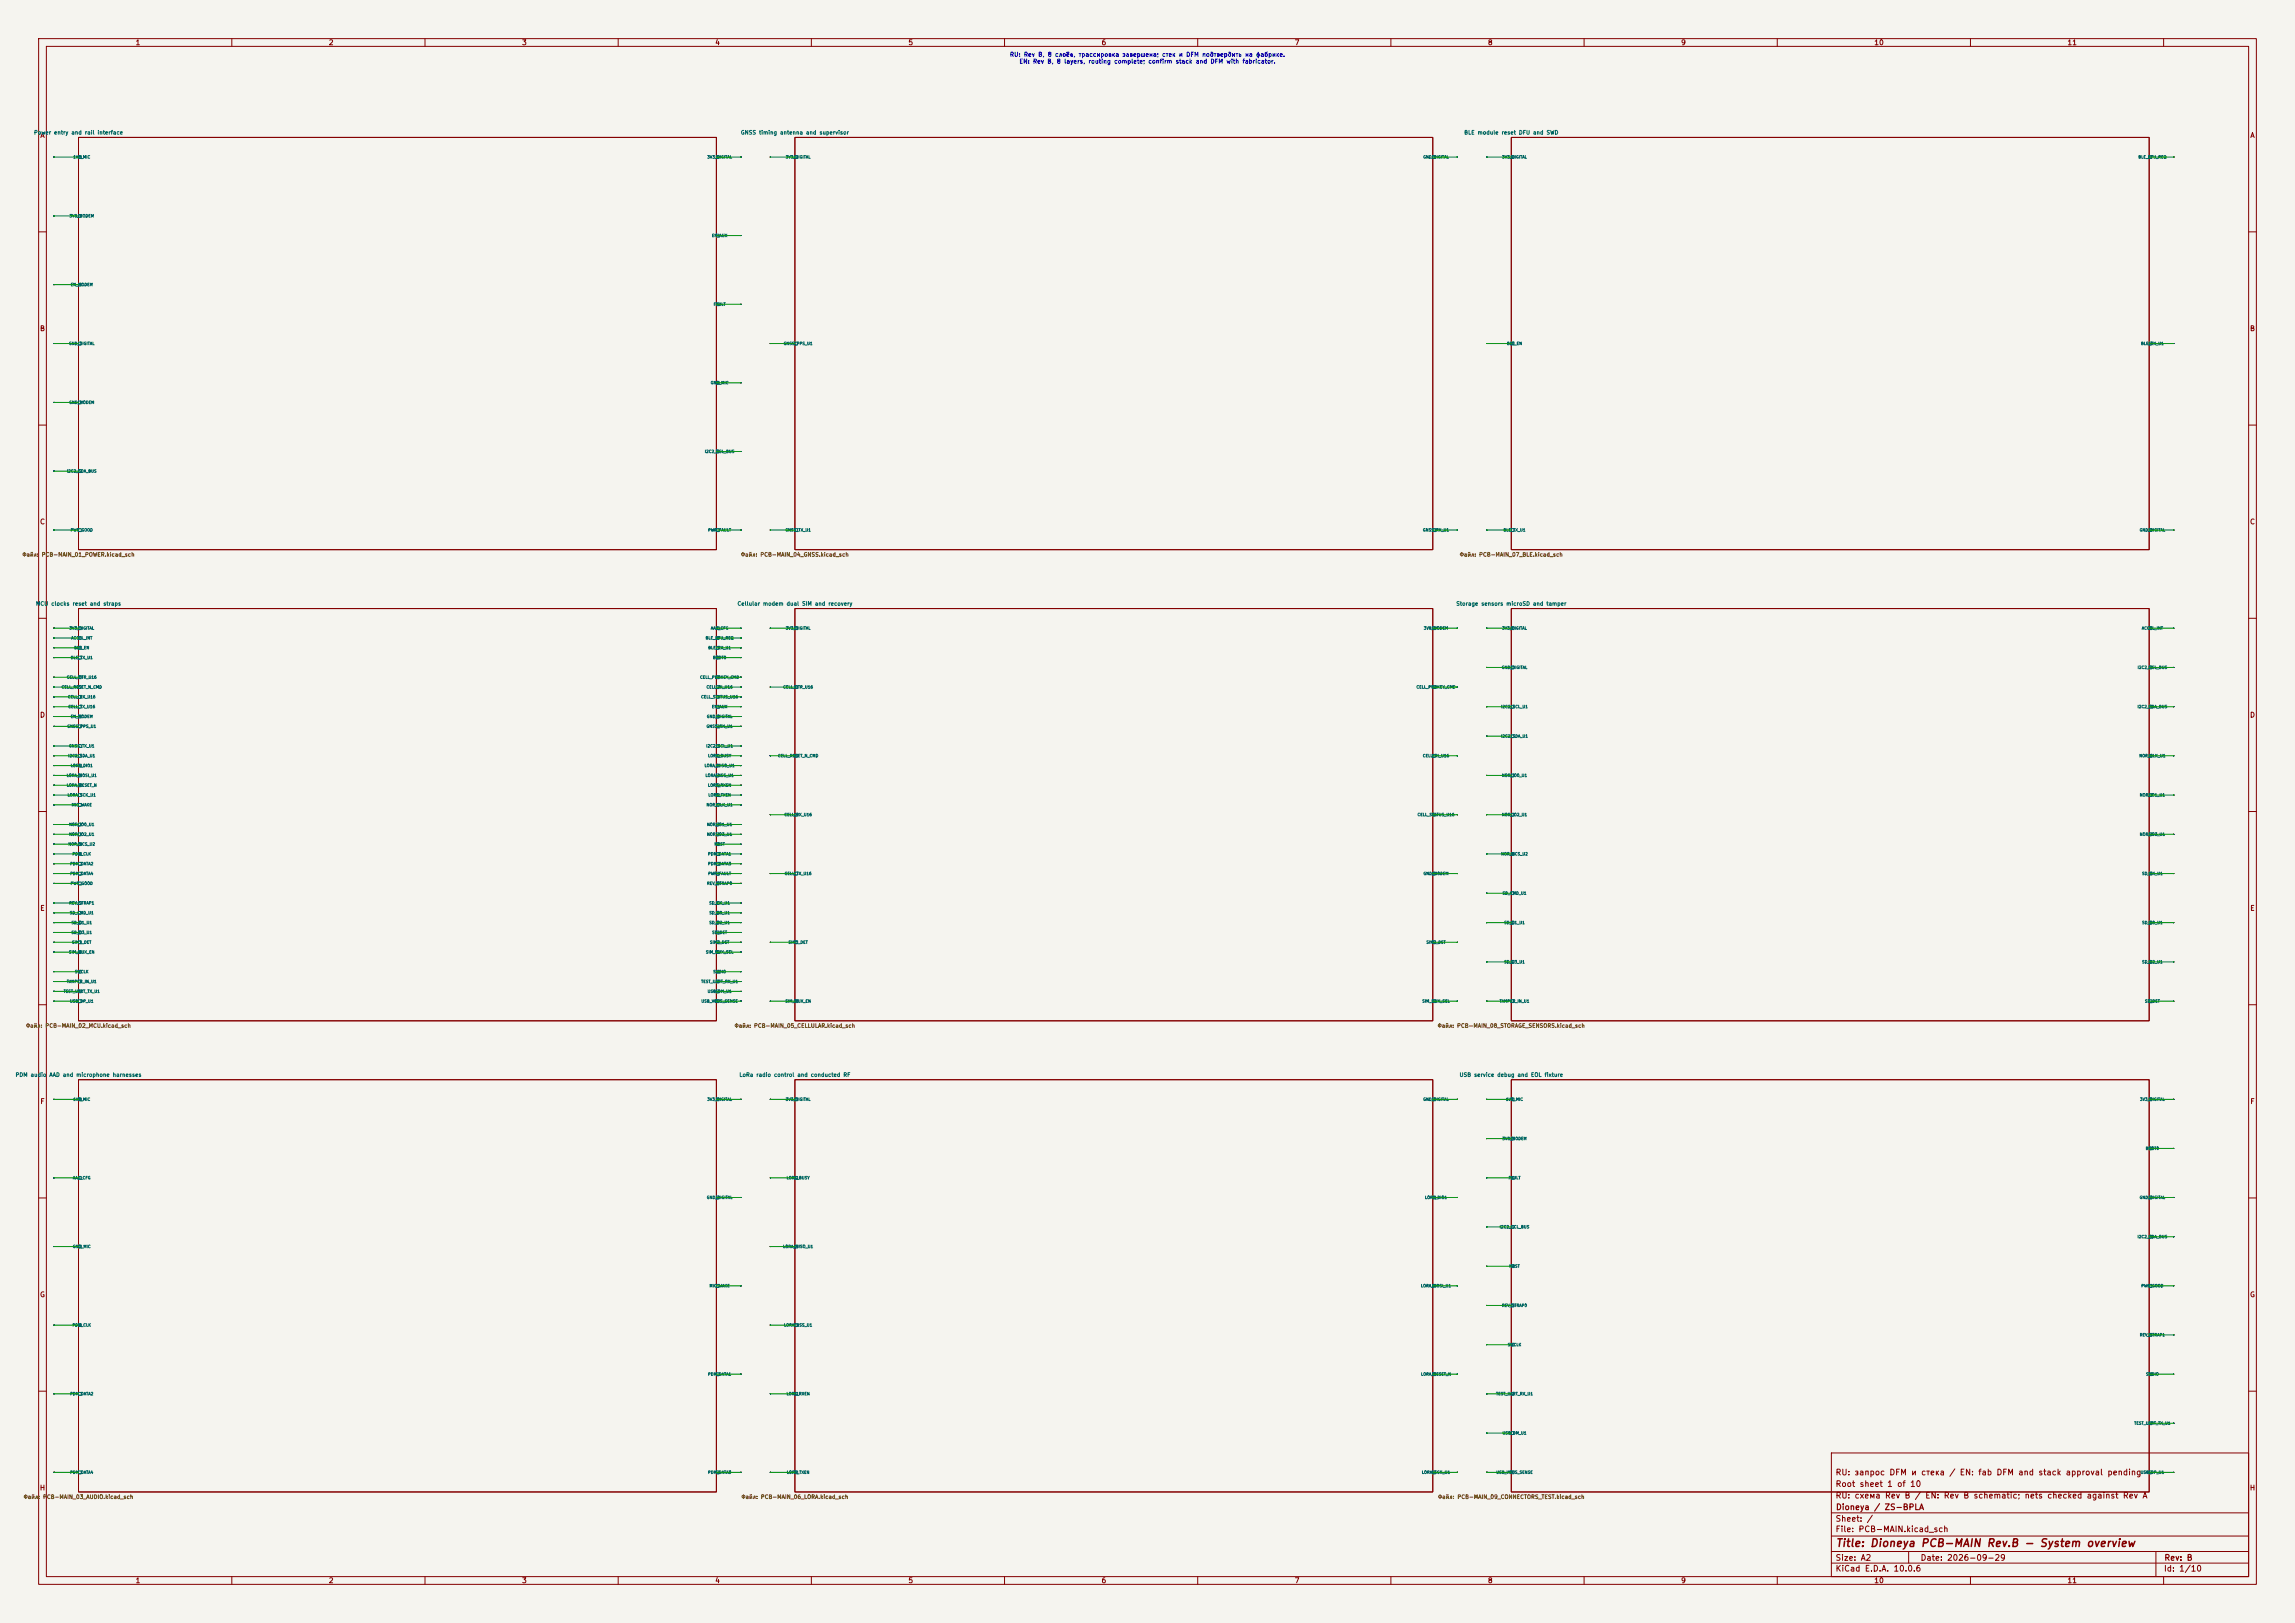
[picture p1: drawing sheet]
<svg xmlns="http://www.w3.org/2000/svg" width="594mm" height="420mm" viewBox="0 0 594 420" stroke-linecap="round" stroke-linejoin="round" font-family="sans-serif">
<defs><g id="words">
<text font-size="2" fill="#840000" x="475" y="400.8">Title: Dioneya PCB-MAIN Rev.B - System overview</text>
<g font-size="1.5" fill="#840000">
<text x="475" y="382.1">RU: запрос DFM и стека / EN: fab DFM and stack approval pending</text>
<text x="475" y="388.1">RU: схема Rev B / EN: Rev B schematic; nets checked against Rev A</text>
<text x="475" y="385.1">Root sheet 1 of 10</text>
<text x="475" y="394.1">Sheet: /</text>
<text x="475.1" y="391.1">Dioneya / ZS-BPLA</text>
<text x="475" y="396.8">File: PCB-MAIN.kicad_sch</text>
<text x="475" y="407">KiCad E.D.A. 10.0.6</text>
<text x="475" y="404.2">Size: A2</text>
<text x="497" y="404.2">Date: 2026-09-29</text>
<text x="560" y="407">Id: 1/10</text>
<text x="560.1" y="404.2">Rev: B</text>
</g>
<g font-size="1.3" fill="#840000">
<text x="35" y="12">1</text>
<text x="85" y="12">2</text>
<text x="135" y="12">3</text>
<text x="185" y="12">4</text>
<text x="235" y="12">5</text>
<text x="285" y="12">6</text>
<text x="335" y="12">7</text>
<text x="385" y="12">8</text>
<text x="435" y="12">9</text>
<text x="485" y="12">10</text>
<text x="535" y="12">11</text>
<text x="10.3" y="36">A</text>
<text x="582.3" y="36">A</text>
<text x="10.2" y="86">B</text>
<text x="582.2" y="86">B</text>
<text x="10.2" y="136">C</text>
<text x="582.2" y="136">C</text>
<text x="10.2" y="186">D</text>
<text x="582.2" y="186">D</text>
<text x="10.3" y="236">E</text>
<text x="582.3" y="236">E</text>
<text x="10.3" y="286">F</text>
<text x="582.3" y="286">F</text>
<text x="10.2" y="336">G</text>
<text x="582.2" y="336">G</text>
<text x="10.2" y="386">H</text>
<text x="582.2" y="386">H</text>
<text x="35" y="410">1</text>
<text x="85" y="410">2</text>
<text x="135" y="410">3</text>
<text x="185" y="410">4</text>
<text x="235" y="410">5</text>
<text x="285" y="410">6</text>
<text x="335" y="410">7</text>
<text x="385" y="410">8</text>
<text x="435" y="410">9</text>
<text x="485" y="410">10</text>
<text x="535" y="410">11</text>
</g>
<g font-size="1.1" fill="#0000c2">
<text x="261.3" y="14.9">RU: Rev B, 8 слоёв, трассировка завершена; стек и DFM подтвердить на фабрике.</text>
<text x="263.7" y="16.7">EN: Rev B, 8 layers, routing complete; confirm stack and DFM with fabricator.</text>
</g>
<g font-size="1" fill="#006464">
<text x="8.7" y="35">Power entry and rail interface</text>
<text x="191.6" y="35">GNSS timing antenna and supervisor</text>
<text x="378.9" y="35">BLE module reset DFU and SWD</text>
<text x="9.2" y="157">MCU clocks reset and straps</text>
<text x="190.8" y="157">Cellular modem dual SIM and recovery</text>
<text x="376.8" y="157">Storage sensors microSD and tamper</text>
<text x="3.9" y="278.9">PDM audio</text>
<text x="12.7" y="278.9">AAD and microphone harnesses</text>
<text x="191.3" y="278.9">LoRa radio control and conducted RF</text>
<text x="377.7" y="278.9">USB service debug and EOL fixture</text>
</g>
<g font-size="1" fill="#725600">
<text x="5.7" y="144.3">Файл:</text>
<text x="10.7" y="144.3">PCB-MAIN_01_POWER.kicad_sch</text>
<text x="191.7" y="144.3">Файл: PCB-MAIN_04_GNSS.kicad_sch</text>
<text x="377.7" y="144.3">Файл: PCB-MAIN_07_BLE.kicad_sch</text>
<text x="6.6" y="266.2">Файл: PCB-MAIN_02_MCU.kicad_sch</text>
<text x="190" y="266.2">Файл: PCB-MAIN_05_CELLULAR.kicad_sch</text>
<text x="372" y="266.2">Файл: PCB-MAIN_08_STORAGE_SENSORS.kicad_sch</text>
<text x="6" y="388.1">Файл: PCB-MAIN_03_AUDIO.kicad_sch</text>
<text x="191.8" y="388.1">Файл: PCB-MAIN_06_LORA.kicad_sch</text>
<text x="372.1" y="388.1">Файл: PCB-MAIN_09_CONNECTORS_TEST.kicad_sch</text>
</g>
<g font-size=".7" fill="#006464">
<text x="18.9" y="41.2">1V8_MIC</text>
<text x="183" y="41.2">3V3_DIGITAL</text>
<text x="203.3" y="41.2">3V3_DIGITAL</text>
<text x="368.3" y="41.2">GND_DIGITAL</text>
<text x="388.7" y="41.2">3V3_DIGITAL</text>
<text x="553.4" y="41.2">BLE_DFU_REQ</text>
<text x="17.9" y="56.4">3V8_MODEM</text>
<text x="184.2" y="61.5">EN_AUX</text>
<text x="18.2" y="74.2">EN_MODEM</text>
<text x="184.6" y="79.3">FAULT</text>
<text x="17.8" y="89.4">GND_DIGITAL</text>
<text x="202.7" y="89.4">GNSS_PPS_U1</text>
<text x="390" y="89.4">BLE_EN</text>
<text x="554.1" y="89.4">BLE_RX_U1</text>
<text x="183.9" y="99.6">GND_MIC</text>
<text x="17.8" y="104.7">GND_MODEM</text>
<text x="182.3" y="117.4">I2C2_SCL_BUS</text>
<text x="17.2" y="122.5">I2C2_SDA_BUS</text>
<text x="18.2" y="137.7">PWR_GOOD</text>
<text x="183.2" y="137.7">PWR_FAULT</text>
<text x="203.2" y="137.7">GNSS_TX_U1</text>
<text x="368.2" y="137.7">GNSS_RX_U1</text>
<text x="389.1" y="137.7">BLE_TX_U1</text>
<text x="553.7" y="137.7">GND_DIGITAL</text>
<text x="17.9" y="163.1">3V3_DIGITAL</text>
<text x="18.3" y="165.6">ACCEL_INT</text>
<text x="182.5" y="165.6">BLE_DFU_REQ</text>
<text x="183.9" y="163.1">AAD_CFG</text>
<text x="203.3" y="163.1">3V3_DIGITAL</text>
<text x="368.4" y="163.1">3V8_MODEM</text>
<text x="388.7" y="163.1">3V3_DIGITAL</text>
<text x="554.3" y="163.1">ACCEL_INT</text>
<text x="18.2" y="170.7">BLE_TX_U1</text>
<text x="19.1" y="168.2">BLE_EN</text>
<text x="183.2" y="168.2">BLE_RX_U1</text>
<text x="184.4" y="170.7">BOOT0</text>
<text x="388.6" y="173.3">GND_DIGITAL</text>
<text x="553.2" y="173.3">I2C2_SCL_BUS</text>
<text x="15.8" y="178.3">CELL_RESET_N_CMD</text>
<text x="17.2" y="175.8">CELL_DTR_U16</text>
<text x="181.1" y="175.8">CELL_PWRKEY_CMD</text>
<text x="182.8" y="178.3">CELL_RI_U16</text>
<text x="202.6" y="178.3">CELL_DTR_U16</text>
<text x="366.5" y="178.3">CELL_PWRKEY_CMD</text>
<text x="17.5" y="180.9">CELL_RX_U16</text>
<text x="17.6" y="183.4">CELL_TX_U16</text>
<text x="18.2" y="186">EN_MODEM</text>
<text x="181.4" y="180.9">CELL_STATUS_U16</text>
<text x="182.9" y="186">GND_DIGITAL</text>
<text x="184.2" y="183.4">EN_AUX</text>
<text x="388.4" y="183.4">I2C2_SCL_U1</text>
<text x="553.2" y="183.4">I2C2_SDA_BUS</text>
<text x="17.3" y="188.5">GNSS_PPS_U1</text>
<text x="182.8" y="188.5">GNSS_RX_U1</text>
<text x="388.4" y="191">I2C2_SDA_U1</text>
<text x="17.6" y="196.1">I2C2_SDA_U1</text>
<text x="17.8" y="193.6">GNSS_TX_U1</text>
<text x="182.7" y="193.6">I2C2_SCL_U1</text>
<text x="183.2" y="196.1">LORA_BUSY</text>
<text x="201.3" y="196.1">CELL_RESET_N_CMD</text>
<text x="368.2" y="196.1">CELL_RI_U16</text>
<text x="553.6" y="196.1">NOR_CLK_U1</text>
<text x="17.2" y="201.2">LORA_MOSI_U1</text>
<text x="17.2" y="203.7">LORA_RESET_N</text>
<text x="18.2" y="198.7">LORA_DIO1</text>
<text x="182.3" y="198.7">LORA_MISO_U1</text>
<text x="182.5" y="201.2">LORA_NSS_U1</text>
<text x="183.2" y="203.7">LORA_RXEN</text>
<text x="388.6" y="201.2">NOR_IO0_U1</text>
<text x="17.4" y="206.3">LORA_SCK_U1</text>
<text x="18.5" y="208.8">MIC_WAKE</text>
<text x="182.8" y="208.8">NOR_CLK_U1</text>
<text x="183.2" y="206.3">LORA_TXEN</text>
<text x="553.7" y="206.3">NOR_IO1_U1</text>
<text x="17.8" y="213.9">NOR_IO0_U1</text>
<text x="182.9" y="213.9">NOR_IO1_U1</text>
<text x="202.9" y="211.4">CELL_RX_U16</text>
<text x="366.8" y="211.4">CELL_STATUS_U16</text>
<text x="388.6" y="211.4">NOR_IO2_U1</text>
<text x="17.6" y="219">NOR_NCS_U2</text>
<text x="17.8" y="216.4">NOR_IO2_U1</text>
<text x="18.7" y="221.5">PDM_CLK</text>
<text x="182.9" y="216.4">NOR_IO3_U1</text>
<text x="183.2" y="221.5">PDM_DATA1</text>
<text x="184.8" y="219">NRST</text>
<text x="388.5" y="221.5">NOR_NCS_U2</text>
<text x="553.7" y="216.4">NOR_IO3_U1</text>
<text x="18.1" y="224.1">PDM_DATA2</text>
<text x="18.1" y="226.6">PDM_DATA4</text>
<text x="183.2" y="224.1">PDM_DATA3</text>
<text x="183.2" y="226.6">PWR_FAULT</text>
<text x="203" y="226.6">CELL_TX_U16</text>
<text x="368.3" y="226.6">GND_MODEM</text>
<text x="554.3" y="226.6">SD_CK_U1</text>
<text x="18.2" y="229.1">PWR_GOOD</text>
<text x="182.9" y="229.1">REV_STRAP0</text>
<text x="388.8" y="231.7">SD_CMD_U1</text>
<text x="17.8" y="234.2">REV_STRAP1</text>
<text x="18" y="236.8">SD_CMD_U1</text>
<text x="18.4" y="239.3">SD_D1_U1</text>
<text x="183.5" y="234.2">SD_CK_U1</text>
<text x="183.5" y="236.8">SD_D0_U1</text>
<text x="183.5" y="239.3">SD_D2_U1</text>
<text x="389.2" y="239.3">SD_D1_U1</text>
<text x="554.3" y="239.3">SD_D0_U1</text>
<text x="18.4" y="241.8">SD_D3_U1</text>
<text x="18.6" y="244.4">SIM1_DET</text>
<text x="183.7" y="244.4">SIM2_DET</text>
<text x="184.2" y="241.8">SD_DET</text>
<text x="204" y="244.4">SIM1_DET</text>
<text x="369.1" y="244.4">SIM2_DET</text>
<text x="17.8" y="246.9">SIM_MUX_EN</text>
<text x="182.6" y="246.9">SIM_MUX_SEL</text>
<text x="389.2" y="249.5">SD_D3_U1</text>
<text x="554.3" y="249.5">SD_D2_U1</text>
<text x="16.4" y="257.1">TEST_UART_TX_U1</text>
<text x="17.2" y="254.5">TAMPER_IN_U1</text>
<text x="19.3" y="252">SWCLK</text>
<text x="181.4" y="254.5">TEST_UART_RX_U1</text>
<text x="183.1" y="257.1">USB_DM_U1</text>
<text x="184.5" y="252">SWDIO</text>
<text x="18" y="259.6">USB_DP_U1</text>
<text x="181.4" y="259.6">USB_VBUS_SENSE</text>
<text x="203.2" y="259.6">SIM_MUX_EN</text>
<text x="368" y="259.6">SIM_MUX_SEL</text>
<text x="388.1" y="259.6">TAMPER_IN_U1</text>
<text x="555.1" y="259.6">SD_DET</text>
<text x="18.9" y="285">1V8_MIC</text>
<text x="183" y="285">3V3_DIGITAL</text>
<text x="203.3" y="285">3V3_DIGITAL</text>
<text x="368.3" y="285">GND_DIGITAL</text>
<text x="389.7" y="285">1V8_MIC</text>
<text x="553.8" y="285">3V3_DIGITAL</text>
<text x="388.8" y="295.2">3V8_MODEM</text>
<text x="555.3" y="297.7">BOOT0</text>
<text x="18.8" y="305.3">AAD_CFG</text>
<text x="203.5" y="305.3">LORA_BUSY</text>
<text x="390.4" y="305.3">FAULT</text>
<text x="182.9" y="310.4">GND_DIGITAL</text>
<text x="368.7" y="310.4">LORA_DIO1</text>
<text x="553.7" y="310.4">GND_DIGITAL</text>
<text x="18.8" y="323.1">GND_MIC</text>
<text x="202.6" y="323.1">LORA_MISO_U1</text>
<text x="388.1" y="318">I2C2_SCL_BUS</text>
<text x="553.2" y="320.6">I2C2_SDA_BUS</text>
<text x="390.6" y="328.2">NRST</text>
<text x="183.6" y="333.3">MIC_WAKE</text>
<text x="367.7" y="333.3">LORA_MOSI_U1</text>
<text x="554.1" y="333.3">PWR_GOOD</text>
<text x="388.7" y="338.4">REV_STRAP0</text>
<text x="18.7" y="343.4">PDM_CLK</text>
<text x="202.8" y="343.4">LORA_NSS_U1</text>
<text x="553.8" y="346">REV_STRAP1</text>
<text x="390.2" y="348.5">SWCLK</text>
<text x="183.2" y="356.1">PDM_DATA1</text>
<text x="367.7" y="356.1">LORA_RESET_N</text>
<text x="555.4" y="356.1">SWDIO</text>
<text x="18.1" y="361.2">PDM_DATA2</text>
<text x="203.5" y="361.2">LORA_RXEN</text>
<text x="387.1" y="361.2">TEST_UART_RX_U1</text>
<text x="388.8" y="371.4">USB_DM_U1</text>
<text x="552.3" y="368.8">TEST_UART_TX_U1</text>
<text x="18.1" y="381.5">PDM_DATA4</text>
<text x="183.2" y="381.5">PDM_DATA3</text>
<text x="203.6" y="381.5">LORA_TXEN</text>
<text x="367.9" y="381.5">LORA_SCK_U1</text>
<text x="387.2" y="381.5">USB_VBUS_SENSE</text>
<text x="553.9" y="381.5">USB_DP_U1</text>
</g>
</g></defs>
<path d="M0 0h594v420h-594z" fill="#f5f4ef" stroke="#f5f4ef" stroke-width=".26"/>
<g fill="none" stroke="#840000" stroke-width=".26">
<path d="M10 10h574v400h-574zM12 12h570v396h-570zM60 10v2M110 10v2M160 10v2M210 10v2M260 10v2M310 10v2M360 10v2M410 10v2M460 10v2M510 10v2"/>
<path d="M560 10v2M20.3 35.6h165.1v106.6h-165.1zM205.7 35.6h165.1v106.6h-165.1zM391.2 35.6h165.1v106.6h-165.1zM10 60h2M582 60h2M10 110h2M582 110h2M20.3 157.5h165.1v106.7h-165.1zM205.7 157.5h165.1v106.7h-165.1zM391.2 157.5h165.1v106.7h-165.1zM10 160h2"/>
<path d="M582 160h2M10 210h2M582 210h2M10 260h2M20.3 279.4h165.1v106.7h-165.1zM205.7 279.4h165.1v106.7h-165.1zM391.2 279.4h165.1v106.7h-165.1zM582 260h2M10 310h2M582 310h2M10 360h2M474 376h108v32h-108z"/>
<path d="M582 360h2M474 397.5h108M474 391.5h108M60 408v2M110 408v2M160 408v2M210 408v2M260 408v2M310 408v2M360 408v2M410 408v2M460 408v2"/>
<path d="M474 404.5h108M474 401.5h108M494 401.5v3M510 408v2M558 401.5v6.5M560 408v2"/>
</g>
<g fill="none" stroke="#006464" stroke-width=".26">
<path d="M20.3 40.3h.7v.7h-.7zM20.3 55.5h.7v.7h-.7zM185.4 40.3h.7v.7h-.7zM205.7 40.3h.8v.7h-.8zM370.8 40.3h.8v.7h-.8zM391.2 40.3h.7v.7h-.7zM556.3 40.3h.7v.7h-.7zM20.3 73.3h.7v.7h-.7zM185.4 60.6h.7v.7h-.7zM185.4 78.4h.7v.7h-.7zM20.3 88.5h.7v.8h-.7zM185.4 98.7h.7v.7h-.7z"/>
<path d="M205.7 88.5h.8v.8h-.8zM391.2 88.5h.7v.8h-.7zM556.3 88.5h.7v.8h-.7zM20.3 103.8h.7v.7h-.7zM185.4 116.5h.7v.7h-.7zM20.3 121.6h.7v.7h-.7zM20.3 136.8h.7v.7h-.7zM185.4 136.8h.7v.7h-.7zM205.7 136.8h.8v.7h-.8zM370.8 136.8h.8v.7h-.8zM391.2 136.8h.7v.7h-.7zM556.3 136.8h.7v.7h-.7z"/>
<path d="M20.3 162.2h.7v.7h-.7zM20.3 164.7h.7v.8h-.7zM20.3 167.3h.7v.7h-.7zM20.3 169.8h.7v.7h-.7zM20.3 174.9h.7v.7h-.7zM20.3 177.4h.7v.8h-.7zM20.3 180h.7v.7h-.7zM185.4 162.2h.7v.7h-.7zM185.4 164.7h.7v.8h-.7zM185.4 167.3h.7v.7h-.7zM185.4 169.8h.7v.7h-.7zM185.4 174.9h.7v.7h-.7z"/>
<path d="M185.4 177.4h.7v.8h-.7zM185.4 180h.7v.7h-.7zM205.7 162.2h.8v.7h-.8zM205.7 177.4h.8v.8h-.8zM370.8 162.2h.8v.7h-.8zM370.8 177.4h.8v.8h-.8zM391.2 162.2h.7v.7h-.7zM391.2 172.4h.7v.7h-.7zM556.3 162.2h.7v.7h-.7zM556.3 172.4h.7v.7h-.7zM20.3 182.5h.7v.7h-.7zM20.3 185.1h.7v.7h-.7z"/>
<path d="M20.3 187.6h.7v.7h-.7zM20.3 192.7h.7v.7h-.7zM20.3 195.2h.7v.7h-.7zM20.3 197.8h.7v.7h-.7zM185.4 182.5h.7v.7h-.7zM185.4 185.1h.7v.7h-.7zM185.4 187.6h.7v.7h-.7zM185.4 192.7h.7v.7h-.7zM185.4 195.2h.7v.7h-.7zM185.4 197.8h.7v.7h-.7zM205.7 195.2h.8v.7h-.8zM370.8 195.2h.8v.7h-.8z"/>
<path d="M391.2 182.5h.7v.7h-.7zM391.2 190.1h.7v.8h-.7zM556.3 182.5h.7v.7h-.7zM556.3 195.2h.7v.7h-.7zM20.3 200.3h.7v.7h-.7zM20.3 202.8h.7v.8h-.7zM20.3 205.4h.7v.7h-.7zM20.3 207.9h.7v.7h-.7zM20.3 213h.7v.7h-.7zM20.3 215.5h.7v.8h-.7zM20.3 218.1h.7v.7h-.7zM185.4 200.3h.7v.7h-.7z"/>
<path d="M185.4 202.8h.7v.8h-.7zM185.4 205.4h.7v.7h-.7zM185.4 207.9h.7v.7h-.7zM185.4 213h.7v.7h-.7zM185.4 215.5h.7v.8h-.7zM185.4 218.1h.7v.7h-.7zM205.7 210.5h.8v.7h-.8zM370.8 210.5h.8v.7h-.8zM391.2 200.3h.7v.7h-.7zM391.2 210.5h.7v.7h-.7zM556.3 205.4h.7v.7h-.7zM556.3 215.5h.7v.8h-.7z"/>
<path d="M20.3 220.6h.7v.7h-.7zM20.3 223.2h.7v.7h-.7zM20.3 225.7h.7v.7h-.7zM20.3 228.2h.7v.8h-.7zM20.3 233.3h.7v.7h-.7zM20.3 235.9h.7v.7h-.7zM20.3 238.4h.7v.7h-.7zM185.4 220.6h.7v.7h-.7zM185.4 223.2h.7v.7h-.7zM185.4 225.7h.7v.7h-.7zM185.4 228.2h.7v.8h-.7zM185.4 233.3h.7v.7h-.7z"/>
<path d="M185.4 235.9h.7v.7h-.7zM185.4 238.4h.7v.7h-.7zM205.7 225.7h.8v.7h-.8zM370.8 225.7h.8v.7h-.8zM391.2 220.6h.7v.7h-.7zM391.2 230.8h.7v.7h-.7zM391.2 238.4h.7v.7h-.7zM556.3 225.7h.7v.7h-.7zM556.3 238.4h.7v.7h-.7zM20.3 240.9h.7v.8h-.7zM20.3 243.5h.7v.7h-.7zM20.3 246h.7v.7h-.7z"/>
<path d="M20.3 251.1h.7v.7h-.7zM20.3 253.6h.7v.8h-.7zM20.3 256.2h.7v.7h-.7zM20.3 258.7h.7v.7h-.7zM185.4 240.9h.7v.8h-.7zM185.4 243.5h.7v.7h-.7zM185.4 246h.7v.7h-.7zM185.4 251.1h.7v.7h-.7zM185.4 253.6h.7v.8h-.7zM185.4 256.2h.7v.7h-.7zM185.4 258.7h.7v.7h-.7zM205.7 243.5h.8v.7h-.8z"/>
<path d="M205.7 258.7h.8v.7h-.8zM370.8 243.5h.8v.7h-.8zM370.8 258.7h.8v.7h-.8zM391.2 248.6h.7v.7h-.7zM391.2 258.7h.7v.7h-.7zM556.3 248.6h.7v.7h-.7zM556.3 258.7h.7v.7h-.7zM20.3 284.1h.7v.7h-.7zM185.4 284.1h.7v.7h-.7zM205.7 284.1h.8v.7h-.8zM370.8 284.1h.8v.7h-.8zM391.2 284.1h.7v.7h-.7z"/>
<path d="M391.2 294.3h.7v.7h-.7zM556.3 284.1h.7v.7h-.7zM556.3 296.8h.7v.7h-.7zM20.3 304.4h.7v.8h-.7zM185.4 309.5h.7v.7h-.7zM205.7 304.4h.8v.8h-.8zM370.8 309.5h.8v.7h-.8zM391.2 304.4h.7v.8h-.7zM391.2 317.1h.7v.8h-.7zM556.3 309.5h.7v.7h-.7zM556.3 319.7h.7v.7h-.7zM20.3 322.2h.7v.7h-.7z"/>
<path d="M185.4 332.4h.7v.7h-.7zM205.7 322.2h.8v.7h-.8zM370.8 332.4h.8v.7h-.8zM391.2 327.3h.7v.7h-.7zM391.2 337.5h.7v.7h-.7zM556.3 332.4h.7v.7h-.7zM20.3 342.5h.7v.8h-.7zM185.4 355.2h.7v.8h-.7zM205.7 342.5h.8v.8h-.8zM370.8 355.2h.8v.8h-.8zM391.2 347.6h.7v.7h-.7zM556.3 345.1h.7v.7h-.7z"/>
<path d="M556.3 355.2h.7v.8h-.7zM20.3 360.3h.7v.7h-.7zM205.7 360.3h.8v.7h-.8zM391.2 360.3h.7v.7h-.7zM391.2 370.5h.7v.7h-.7zM556.3 367.9h.7v.8h-.7zM20.3 380.6h.7v.8h-.7zM185.4 380.6h.7v.8h-.7zM205.7 380.6h.8v.8h-.8zM370.8 380.6h.8v.8h-.8zM391.2 380.6h.7v.8h-.7zM556.3 380.6h.7v.8h-.7z"/>
</g>
<g fill="none" stroke="#009600" stroke-width=".26">
<path d="M14 40.6h6.3M14 55.9h6.3M185.4 40.6h6.4M199.4 40.6h6.3M370.8 40.6h6.4M384.8 40.6h6.4M556.3 40.6h6.3M14 73.7h6.3M185.4 61h6.4M185.4 78.7h6.4M14 88.9h6.3M185.4 99.1h6.4"/>
<path d="M199.4 88.9h6.3M384.8 88.9h6.4M556.3 88.9h6.3M14 104.1h6.3M185.4 116.8h6.4M14 121.9h6.3M14 137.2h6.3M185.4 137.2h6.4M199.4 137.2h6.3M370.8 137.2h6.4M384.8 137.2h6.4M556.3 137.2h6.3"/>
<path d="M14 162.6h6.3M14 165.1h6.3M14 167.6h6.3M14 177.8h6.3M14 170.2h6.3M14 175.3h6.3M185.4 162.6h6.4M185.4 165.1h6.4M185.4 167.6h6.4M185.4 177.8h6.4M185.4 170.2h6.4M185.4 175.3h6.4"/>
<path d="M199.4 162.6h6.3M199.4 177.8h6.3M370.8 162.6h6.4M370.8 177.8h6.4M384.8 162.6h6.4M384.8 172.7h6.4M556.3 162.6h6.3M556.3 172.7h6.3M14 180.3h6.3M14 182.9h6.3M14 193h6.3M14 195.6h6.3"/>
<path d="M14 198.1h6.3M14 185.4h6.3M14 188h6.3M185.4 180.3h6.4M185.4 182.9h6.4M185.4 193h6.4M185.4 195.6h6.4M185.4 198.1h6.4M185.4 185.4h6.4M185.4 188h6.4M199.4 195.6h6.3M370.8 195.6h6.4"/>
<path d="M384.8 182.9h6.4M384.8 190.5h6.4M556.3 182.9h6.3M556.3 195.6h6.3M14 200.7h6.3M14 203.2h6.3M14 205.7h6.3M14 208.3h6.3M14 218.4h6.3M14 213.4h6.3M14 215.9h6.3M185.4 200.7h6.4"/>
<path d="M185.4 203.2h6.4M185.4 205.7h6.4M185.4 208.3h6.4M185.4 218.4h6.4M185.4 213.4h6.4M185.4 215.9h6.4M199.4 210.8h6.3M370.8 210.8h6.4M384.8 200.7h6.4M384.8 210.8h6.4M556.3 205.7h6.3M556.3 215.9h6.3"/>
<path d="M14 221h6.3M14 223.5h6.3M14 226.1h6.3M14 238.8h6.3M14 236.2h6.3M14 233.7h6.3M14 228.6h6.3M185.4 221h6.4M185.4 223.5h6.4M185.4 226.1h6.4M185.4 238.8h6.4M185.4 236.2h6.4"/>
<path d="M185.4 233.7h6.4M185.4 228.6h6.4M199.4 226.1h6.3M370.8 226.1h6.4M384.8 221h6.4M384.8 231.1h6.4M384.8 238.8h6.4M556.3 226.1h6.3M556.3 238.8h6.3M14 243.8h6.3M14 259.1h6.3M14 241.3h6.3"/>
<path d="M14 246.4h6.3M14 251.5h6.3M14 254h6.3M14 256.5h6.3M185.4 243.8h6.4M185.4 259.1h6.4M185.4 241.3h6.4M185.4 246.4h6.4M185.4 251.5h6.4M185.4 254h6.4M185.4 256.5h6.4M199.4 243.8h6.3"/>
<path d="M199.4 259.1h6.3M370.8 243.8h6.4M370.8 259.1h6.4M384.8 259.1h6.4M384.8 248.9h6.4M556.3 259.1h6.3M556.3 248.9h6.3M14 284.5h6.3M185.4 284.5h6.4M199.4 284.5h6.3M370.8 284.5h6.4M384.8 284.5h6.4"/>
<path d="M384.8 294.6h6.4M556.3 284.5h6.3M556.3 297.2h6.3M14 304.8h6.3M185.4 309.9h6.4M199.4 304.8h6.3M370.8 309.9h6.4M384.8 304.8h6.4M384.8 317.5h6.4M556.3 309.9h6.3M14 322.6h6.3M185.4 332.7h6.4"/>
<path d="M199.4 322.6h6.3M370.8 332.7h6.4M384.8 327.7h6.4M384.8 337.8h6.4M556.3 332.7h6.3M556.3 320h6.3M14 342.9h6.3M185.4 355.6h6.4M199.4 342.9h6.3M370.8 355.6h6.4M384.8 348h6.4M556.3 355.6h6.3"/>
<path d="M556.3 345.4h6.3M14 360.7h6.3M199.4 360.7h6.3M384.8 370.8h6.4M384.8 360.7h6.4M556.3 368.3h6.3M14 381h6.3M185.4 381h6.4M199.4 381h6.3M370.8 381h6.4M384.8 381h6.4M556.3 381h6.3"/>
</g>
<use href="#words"/>
</svg>
